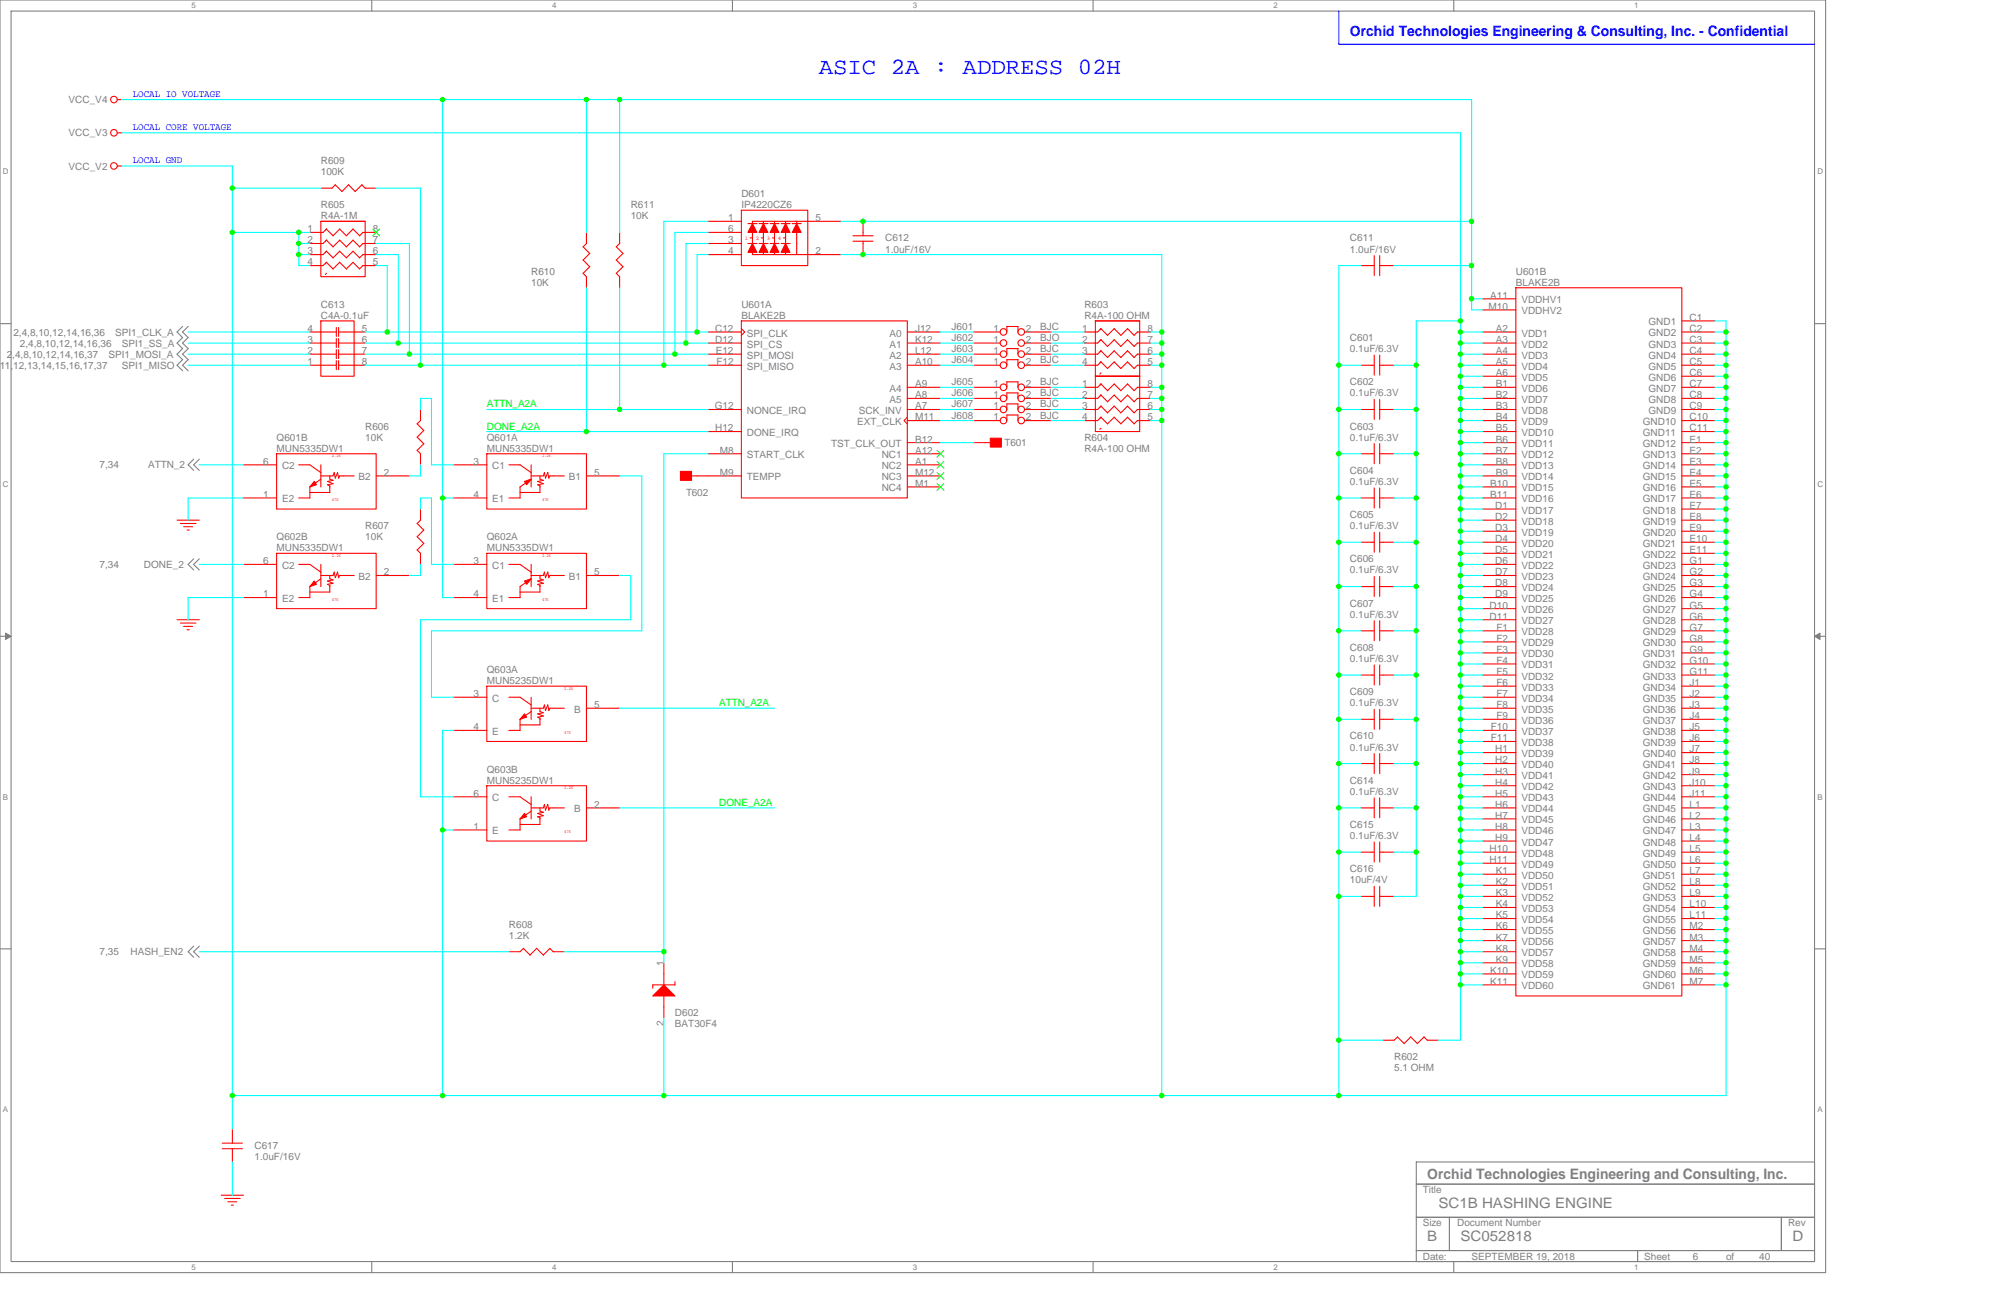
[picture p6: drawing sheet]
<svg xmlns="http://www.w3.org/2000/svg" width="432mm" height="279mm" viewBox="0 0 432 279" stroke-linecap="round" stroke-linejoin="round" font-family="sans-serif">
<defs><g id="words">
<text font-size="5" fill="#00f" x="176.7" y="15.9">ASIC 2A : ADDRESS 02H</text>
<text font-size="3.1" fill="#00f" x="291.3" y="7.7">Orchid Technologies Engineering &amp; Consulting, Inc. - Confidential</text>
<g font-size="3.1" fill="#808080">
<text x="308" y="254.3">Orchid Technologies Engineering and Consulting, Inc.</text>
<text x="310.4" y="260.7">SC1B HASHING ENGINE</text>
<text x="308" y="267.8">B</text>
<text x="315.2" y="267.8">SC052818</text>
<text x="386.8" y="267.8">D</text>
</g>
<g font-size="2.2" fill="#808080">
<text x="14.8" y="22.2">VCC_V4</text>
<text x="14.8" y="29.4">VCC_V3</text>
<text x="69.2" y="35.4">R609</text>
<text x="14.8" y="36.6">VCC_V2</text>
<text x="69.2" y="37.8">100K</text>
<text x="69.2" y="44.9">R605</text>
<text x="69.2" y="47.3">R4A-1M</text>
<text x="136.1" y="44.9">R611</text>
<text x="136.1" y="47.3">10K</text>
<text x="157.1" y="47.7">1</text>
<text x="160" y="42.5">D601</text>
<text x="160" y="44.9">IP4220CZ6</text>
<text x="176" y="47.7">5</text>
<text x="66.4" y="50.1">1</text>
<text x="66.4" y="52.5">2</text>
<text x="80.5" y="50.1">8</text>
<text x="80.5" y="52.5">7</text>
<text x="157.1" y="50.1">6</text>
<text x="157.1" y="52.5">3</text>
<text x="191" y="52.1">C612</text>
<text x="291.3" y="52.1">C611</text>
<text x="66.4" y="54.9">3</text>
<text x="66.4" y="57.3">4</text>
<text x="80.5" y="54.9">6</text>
<text x="80.5" y="57.3">5</text>
<text x="114.6" y="59.2">R610</text>
<text x="157.1" y="54.9">4</text>
<text x="176" y="54.9">2</text>
<text x="191" y="54.5">1.0uF/16V</text>
<text x="291.3" y="54.5">1.0uF/16V</text>
<text x="327.1" y="59.2">U601B</text>
<text x="114.6" y="61.6">10K</text>
<text x="321.6" y="64.5">A11</text>
<text x="327.1" y="61.6">BLAKE2B</text>
<text x="328.3" y="65.4">VDDHV1</text>
<text x="66.4" y="71.6">4</text>
<text x="69.2" y="66.4">C613</text>
<text x="69.2" y="68.8">C4A-0.1uF</text>
<text x="78.1" y="71.6">5</text>
<text x="154.3" y="71.6">C12</text>
<text x="160" y="66.4">U601A</text>
<text x="160" y="68.8">BLAKE2B</text>
<text x="197.5" y="71.6">J12</text>
<text x="205.3" y="71.2">J601</text>
<text x="214.4" y="71.6">1</text>
<text x="221.3" y="71.6">2</text>
<text x="224.4" y="71.2">BJC</text>
<text x="233.5" y="71.6">1</text>
<text x="234" y="66.4">R603</text>
<text x="234" y="68.8">R4A-100 OHM</text>
<text x="247.6" y="71.6">8</text>
<text x="321.2" y="66.8">M10</text>
<text x="322.8" y="71.6">A2</text>
<text x="328.3" y="67.8">VDDHV2</text>
<text x="355.7" y="70.2">GND1</text>
<text x="364.6" y="69.2">C1</text>
<text x="364.6" y="71.6">C2</text>
<text x="1.4" y="77.2">2,4,8,10,12,14,16,37</text>
<text x="2.9" y="72.4">2,4,8,10,12,14,16,36</text>
<text x="4.3" y="74.8">2,4,8,10,12,14,16,36</text>
<text x="23.4" y="77.2">SPI1_MOSI_A</text>
<text x="24.8" y="72.4">SPI1_CLK_A</text>
<text x="26.3" y="74.8">SPI1_SS_A</text>
<text x="66.4" y="76.4">2</text>
<text x="66.4" y="74">3</text>
<text x="78.1" y="74">6</text>
<text x="78.1" y="76.4">7</text>
<text x="154.3" y="74">D12</text>
<text x="154.5" y="76.4">E12</text>
<text x="161.2" y="72.6">SPI_CLK</text>
<text x="161.2" y="75">SPI_CS</text>
<text x="161.2" y="77.4">SPI_MOSI</text>
<text x="192" y="72.6">A0</text>
<text x="192" y="75">A1</text>
<text x="192" y="77.4">A2</text>
<text x="197.5" y="74">K12</text>
<text x="197.5" y="76.4">L12</text>
<text x="205.3" y="73.6">J602</text>
<text x="205.3" y="76">J603</text>
<text x="214.4" y="74">1</text>
<text x="214.4" y="76.4">1</text>
<text x="221.3" y="74">2</text>
<text x="221.3" y="76.4">2</text>
<text x="224.4" y="73.6">BJO</text>
<text x="224.4" y="76">BJC</text>
<text x="233.5" y="74">2</text>
<text x="233.5" y="76.4">3</text>
<text x="247.6" y="74">7</text>
<text x="247.6" y="76.4">6</text>
<text x="291.3" y="73.6">C601</text>
<text x="291.3" y="76">0.1uF/6.3V</text>
<text x="322.8" y="74">A3</text>
<text x="322.8" y="76.4">A4</text>
<text x="328.3" y="72.6">VDD1</text>
<text x="328.3" y="75">VDD2</text>
<text x="328.3" y="77.4">VDD3</text>
<text x="355.7" y="72.6">GND2</text>
<text x="355.7" y="75">GND3</text>
<text x="355.7" y="77.4">GND4</text>
<text x="364.6" y="74">C3</text>
<text x="364.6" y="76.4">C4</text>
<text x="-.2" y="79.5">11,12,13,14,15,16,17,37</text>
<text x="26.3" y="79.5">SPI1_MISO</text>
<text x="66.4" y="78.8">1</text>
<text x="78.1" y="78.8">8</text>
<text x="154.6" y="78.8">F12</text>
<text x="161.2" y="79.8">SPI_MISO</text>
<text x="192" y="79.8">A3</text>
<text x="197.5" y="78.8">A10</text>
<text x="197.5" y="83.5">A9</text>
<text x="205.3" y="78.4">J604</text>
<text x="205.3" y="83.1">J605</text>
<text x="214.4" y="78.8">1</text>
<text x="214.4" y="83.5">1</text>
<text x="221.3" y="78.8">2</text>
<text x="221.3" y="83.5">2</text>
<text x="224.4" y="78.4">BJC</text>
<text x="224.4" y="83.1">BJC</text>
<text x="233.5" y="78.8">4</text>
<text x="233.5" y="83.5">1</text>
<text x="247.6" y="78.8">5</text>
<text x="247.6" y="83.5">8</text>
<text x="291.3" y="83.1">C602</text>
<text x="322.8" y="78.8">A5</text>
<text x="322.8" y="81.2">A6</text>
<text x="322.8" y="83.5">B1</text>
<text x="328.3" y="79.8">VDD4</text>
<text x="328.3" y="82.1">VDD5</text>
<text x="355.7" y="79.8">GND5</text>
<text x="355.7" y="82.1">GND6</text>
<text x="364.6" y="78.8">C5</text>
<text x="364.6" y="81.2">C6</text>
<text x="364.6" y="83.5">C7</text>
<text x="154.2" y="88.3">G12</text>
<text x="161.2" y="89.3">NONCE_IRQ</text>
<text x="185.4" y="89.3">SCK_INV</text>
<text x="192" y="84.5">A4</text>
<text x="192" y="86.9">A5</text>
<text x="197.5" y="85.9">A8</text>
<text x="197.5" y="88.3">A7</text>
<text x="205.3" y="85.5">J606</text>
<text x="205.3" y="87.9">J607</text>
<text x="214.4" y="85.9">1</text>
<text x="214.4" y="88.3">1</text>
<text x="221.3" y="85.9">2</text>
<text x="221.3" y="88.3">2</text>
<text x="224.4" y="85.5">BJC</text>
<text x="224.4" y="87.9">BJC</text>
<text x="233.5" y="85.9">2</text>
<text x="233.5" y="88.3">3</text>
<text x="247.6" y="85.9">7</text>
<text x="247.6" y="88.3">6</text>
<text x="291.3" y="85.5">0.1uF/6.3V</text>
<text x="322.8" y="85.9">B2</text>
<text x="322.8" y="88.3">B3</text>
<text x="328.3" y="84.5">VDD6</text>
<text x="328.3" y="86.9">VDD7</text>
<text x="328.3" y="89.3">VDD8</text>
<text x="355.7" y="84.5">GND7</text>
<text x="355.7" y="86.9">GND8</text>
<text x="355.7" y="89.3">GND9</text>
<text x="364.6" y="85.9">C8</text>
<text x="364.6" y="88.3">C9</text>
<text x="59.7" y="95.1">Q601B</text>
<text x="78.8" y="92.7">R606</text>
<text x="78.8" y="95.1">10K</text>
<text x="105.1" y="95.1">Q601A</text>
<text x="154.3" y="93.1">H12</text>
<text x="161.2" y="94.1">DONE_IRQ</text>
<text x="185" y="91.7">EXT_CLK</text>
<text x="197.5" y="95.5">B12</text>
<text x="197.5" y="90.7">M11</text>
<text x="205.3" y="90.3">J608</text>
<text x="214.4" y="90.7">1</text>
<text x="221.3" y="90.7">2</text>
<text x="224.4" y="90.3">BJC</text>
<text x="233.5" y="90.7">4</text>
<text x="234" y="95.1">R604</text>
<text x="247.6" y="90.7">5</text>
<text x="291.3" y="92.7">C603</text>
<text x="291.3" y="95.1">0.1uF/6.3V</text>
<text x="322.8" y="90.7">B4</text>
<text x="322.8" y="93.1">B5</text>
<text x="322.8" y="95.5">B6</text>
<text x="328.3" y="91.7">VDD9</text>
<text x="328.3" y="94.1">VDD10</text>
<text x="354.5" y="91.7">GND10</text>
<text x="354.5" y="94.1">GND11</text>
<text x="364.6" y="90.7">C10</text>
<text x="364.6" y="93.1">C11</text>
<text x="364.6" y="95.5">E1</text>
<text x="21.5" y="101">7,34</text>
<text x="32" y="101">ATTN_2</text>
<text x="56.8" y="100.3">6</text>
<text x="59.7" y="97.5">MUN5335DW1</text>
<text x="60.9" y="101.3">C2</text>
<text x="102.2" y="100.3">3</text>
<text x="105.1" y="97.5">MUN5335DW1</text>
<text x="106.2" y="101.3">C1</text>
<text x="155.3" y="97.9">M8</text>
<text x="161.2" y="98.9">START_CLK</text>
<text x="179.4" y="96.5">TST_CLK_OUT</text>
<text x="190.3" y="101.3">NC2</text>
<text x="190.3" y="98.9">NC1</text>
<text x="197.5" y="97.9">A12</text>
<text x="197.5" y="100.3">A1</text>
<text x="216.8" y="96.3">T601</text>
<text x="234" y="97.5">R4A-100 OHM</text>
<text x="322.8" y="97.9">B7</text>
<text x="322.8" y="100.3">B8</text>
<text x="328.3" y="96.5">VDD11</text>
<text x="328.3" y="98.9">VDD12</text>
<text x="328.3" y="101.3">VDD13</text>
<text x="354.5" y="96.5">GND12</text>
<text x="354.5" y="98.9">GND13</text>
<text x="354.5" y="101.3">GND14</text>
<text x="364.6" y="97.9">E2</text>
<text x="364.6" y="100.3">E3</text>
<text x="56.8" y="107.4">1</text>
<text x="77.3" y="103.7">B2</text>
<text x="82.8" y="102.7">2</text>
<text x="102.2" y="107.4">4</text>
<text x="122.7" y="103.7">B1</text>
<text x="128.2" y="102.7">5</text>
<text x="148" y="107">T602</text>
<text x="155.3" y="102.7">M9</text>
<text x="161.2" y="103.7">TEMPP</text>
<text x="190.3" y="103.7">NC3</text>
<text x="190.3" y="106">NC4</text>
<text x="197.5" y="102.7">M12</text>
<text x="197.5" y="105">M1</text>
<text x="291.3" y="102.2">C604</text>
<text x="291.3" y="104.6">0.1uF/6.3V</text>
<text x="321.6" y="105">B10</text>
<text x="321.6" y="107.4">B11</text>
<text x="322.8" y="102.7">B9</text>
<text x="328.3" y="103.7">VDD14</text>
<text x="328.3" y="106">VDD15</text>
<text x="354.5" y="103.6">GND15</text>
<text x="354.5" y="106">GND16</text>
<text x="364.6" y="102.7">E4</text>
<text x="364.6" y="105">E5</text>
<text x="364.6" y="107.4">E6</text>
<text x="60.9" y="108.4">E2</text>
<text x="106.2" y="108.4">E1</text>
<text x="291.3" y="111.8">C605</text>
<text x="322.7" y="109.8">D1</text>
<text x="322.7" y="112.2">D2</text>
<text x="328.3" y="108.4">VDD16</text>
<text x="328.3" y="110.8">VDD17</text>
<text x="328.3" y="113.2">VDD18</text>
<text x="354.5" y="108.4">GND17</text>
<text x="354.5" y="110.8">GND18</text>
<text x="354.5" y="113.2">GND19</text>
<text x="364.6" y="109.8">E7</text>
<text x="364.6" y="112.2">E8</text>
<text x="59.7" y="116.6">Q602B</text>
<text x="59.7" y="118.9">MUN5335DW1</text>
<text x="78.8" y="114.2">R607</text>
<text x="78.8" y="116.6">10K</text>
<text x="105.1" y="116.6">Q602A</text>
<text x="105.1" y="118.9">MUN5335DW1</text>
<text x="291.3" y="114.2">0.1uF/6.3V</text>
<text x="322.7" y="114.6">D3</text>
<text x="322.7" y="117">D4</text>
<text x="322.7" y="119.4">D5</text>
<text x="328.3" y="115.6">VDD19</text>
<text x="328.3" y="118">VDD20</text>
<text x="354.5" y="115.6">GND20</text>
<text x="354.5" y="118">GND21</text>
<text x="364.6" y="114.6">E9</text>
<text x="364.6" y="117">E10</text>
<text x="364.6" y="119.4">E11</text>
<text x="21.5" y="122.5">7,34</text>
<text x="31.1" y="122.5">DONE_2</text>
<text x="56.8" y="121.8">6</text>
<text x="60.9" y="122.7">C2</text>
<text x="77.3" y="125.1">B2</text>
<text x="82.8" y="124.1">2</text>
<text x="102.2" y="121.8">3</text>
<text x="106.2" y="122.7">C1</text>
<text x="122.7" y="125.1">B1</text>
<text x="128.2" y="124.1">5</text>
<text x="291.3" y="121.3">C606</text>
<text x="291.3" y="123.7">0.1uF/6.3V</text>
<text x="322.7" y="121.8">D6</text>
<text x="322.7" y="124.1">D7</text>
<text x="328.3" y="120.4">VDD21</text>
<text x="328.3" y="122.7">VDD22</text>
<text x="328.3" y="125.1">VDD23</text>
<text x="354.5" y="120.3">GND22</text>
<text x="354.5" y="122.7">GND23</text>
<text x="354.5" y="125.1">GND24</text>
<text x="364.6" y="121.8">G1</text>
<text x="364.6" y="124.1">G2</text>
<text x="56.8" y="128.9">1</text>
<text x="60.9" y="129.9">E2</text>
<text x="102.2" y="128.9">4</text>
<text x="106.2" y="129.9">E1</text>
<text x="291.3" y="130.9">C607</text>
<text x="321.5" y="131.3">D10</text>
<text x="322.7" y="126.5">D8</text>
<text x="322.7" y="128.9">D9</text>
<text x="328.3" y="127.5">VDD24</text>
<text x="328.3" y="129.9">VDD25</text>
<text x="354.5" y="127.5">GND25</text>
<text x="354.5" y="129.9">GND26</text>
<text x="364.6" y="126.5">G3</text>
<text x="364.6" y="128.9">G4</text>
<text x="364.6" y="131.3">G5</text>
<text x="291.3" y="133.3">0.1uF/6.3V</text>
<text x="321.5" y="133.7">D11</text>
<text x="322.9" y="136.1">F1</text>
<text x="328.3" y="132.3">VDD26</text>
<text x="328.3" y="134.7">VDD27</text>
<text x="328.3" y="137.1">VDD28</text>
<text x="354.5" y="132.3">GND27</text>
<text x="354.5" y="134.7">GND28</text>
<text x="354.5" y="137.1">GND29</text>
<text x="364.6" y="133.7">G6</text>
<text x="364.6" y="136.1">G7</text>
<text x="291.3" y="140.4">C608</text>
<text x="291.3" y="142.8">0.1uF/6.3V</text>
<text x="322.9" y="138.5">F2</text>
<text x="322.9" y="140.8">F3</text>
<text x="322.9" y="143.2">F4</text>
<text x="328.3" y="139.5">VDD29</text>
<text x="328.3" y="141.8">VDD30</text>
<text x="354.5" y="139.5">GND30</text>
<text x="354.5" y="141.8">GND31</text>
<text x="364.6" y="138.5">G8</text>
<text x="364.6" y="140.8">G9</text>
<text x="364.6" y="143.2">G10</text>
<text x="105.1" y="145.2">Q603A</text>
<text x="105.1" y="147.6">MUN5235DW1</text>
<text x="291.3" y="150">C609</text>
<text x="322.9" y="145.6">F5</text>
<text x="322.9" y="148">F6</text>
<text x="328.3" y="144.2">VDD31</text>
<text x="328.3" y="146.6">VDD32</text>
<text x="328.3" y="149">VDD33</text>
<text x="354.5" y="144.2">GND32</text>
<text x="354.5" y="146.6">GND33</text>
<text x="354.5" y="149">GND34</text>
<text x="364.6" y="145.6">G11</text>
<text x="364.6" y="148">J1</text>
<text x="102.2" y="150.4">3</text>
<text x="106.2" y="151.4">C</text>
<text x="123.9" y="153.8">B</text>
<text x="128.2" y="152.8">5</text>
<text x="291.3" y="152.4">0.1uF/6.3V</text>
<text x="322.9" y="150.4">F7</text>
<text x="322.9" y="152.8">F8</text>
<text x="322.9" y="155.2">F9</text>
<text x="328.3" y="151.4">VDD34</text>
<text x="328.3" y="153.8">VDD35</text>
<text x="354.5" y="151.4">GND35</text>
<text x="354.5" y="153.8">GND36</text>
<text x="364.6" y="150.4">J2</text>
<text x="364.6" y="152.8">J3</text>
<text x="364.6" y="155.2">J4</text>
<text x="102.2" y="157.6">4</text>
<text x="106.2" y="158.6">E</text>
<text x="291.3" y="159.5">C610</text>
<text x="291.3" y="161.9">0.1uF/6.3V</text>
<text x="321.7" y="157.6">F10</text>
<text x="321.7" y="160">F11</text>
<text x="328.3" y="156.2">VDD36</text>
<text x="328.3" y="158.6">VDD37</text>
<text x="328.3" y="160.9">VDD38</text>
<text x="354.5" y="156.2">GND37</text>
<text x="354.5" y="158.6">GND38</text>
<text x="354.5" y="160.9">GND39</text>
<text x="364.6" y="157.6">J5</text>
<text x="364.6" y="160">J6</text>
<text x="105.1" y="166.7">Q603B</text>
<text x="322.7" y="162.3">H1</text>
<text x="322.7" y="164.7">H2</text>
<text x="322.7" y="167.1">H3</text>
<text x="328.3" y="163.3">VDD39</text>
<text x="328.3" y="165.7">VDD40</text>
<text x="354.5" y="163.3">GND40</text>
<text x="354.5" y="165.7">GND41</text>
<text x="364.6" y="162.3">J7</text>
<text x="364.6" y="164.7">J8</text>
<text x="364.6" y="167.1">J9</text>
<text x="102.2" y="171.9">6</text>
<text x="105.1" y="169.1">MUN5235DW1</text>
<text x="106.2" y="172.9">C</text>
<text x="291.3" y="169.1">C614</text>
<text x="291.3" y="171.5">0.1uF/6.3V</text>
<text x="322.7" y="169.5">H4</text>
<text x="322.7" y="171.9">H5</text>
<text x="328.3" y="168.1">VDD41</text>
<text x="328.3" y="170.5">VDD42</text>
<text x="328.3" y="172.9">VDD43</text>
<text x="354.5" y="168.1">GND42</text>
<text x="354.5" y="170.5">GND43</text>
<text x="354.5" y="172.9">GND44</text>
<text x="364.6" y="169.5">J10</text>
<text x="364.6" y="171.9">J11</text>
<text x="102.2" y="179">1</text>
<text x="123.9" y="175.3">B</text>
<text x="128.2" y="174.3">2</text>
<text x="291.3" y="178.6">C615</text>
<text x="322.7" y="174.3">H6</text>
<text x="322.7" y="176.7">H7</text>
<text x="322.7" y="179">H8</text>
<text x="328.3" y="175.3">VDD44</text>
<text x="328.3" y="177.6">VDD45</text>
<text x="354.5" y="175.3">GND45</text>
<text x="354.5" y="177.6">GND46</text>
<text x="364.6" y="174.3">L1</text>
<text x="364.6" y="176.7">L2</text>
<text x="364.6" y="179">L3</text>
<text x="106.2" y="180">E</text>
<text x="291.3" y="181">0.1uF/6.3V</text>
<text x="321.5" y="183.8">H10</text>
<text x="322.7" y="181.4">H9</text>
<text x="328.3" y="180">VDD46</text>
<text x="328.3" y="182.4">VDD47</text>
<text x="328.3" y="184.8">VDD48</text>
<text x="354.5" y="180">GND47</text>
<text x="354.5" y="182.4">GND48</text>
<text x="354.5" y="184.8">GND49</text>
<text x="364.6" y="181.4">L4</text>
<text x="364.6" y="183.8">L5</text>
<text x="291.3" y="188.2">C616</text>
<text x="291.3" y="190.6">10uF/4V</text>
<text x="321.5" y="186.2">H11</text>
<text x="322.8" y="188.6">K1</text>
<text x="322.8" y="191">K2</text>
<text x="328.3" y="187.2">VDD49</text>
<text x="328.3" y="189.6">VDD50</text>
<text x="328.3" y="192">VDD51</text>
<text x="354.5" y="187.2">GND50</text>
<text x="354.5" y="189.6">GND51</text>
<text x="354.5" y="192">GND52</text>
<text x="364.6" y="186.2">L6</text>
<text x="364.6" y="188.6">L7</text>
<text x="364.6" y="191">L8</text>
<text x="322.8" y="193.4">K3</text>
<text x="322.8" y="195.8">K4</text>
<text x="328.3" y="194.4">VDD52</text>
<text x="328.3" y="196.8">VDD53</text>
<text x="354.5" y="194.4">GND53</text>
<text x="354.5" y="196.8">GND54</text>
<text x="364.6" y="193.4">L9</text>
<text x="364.6" y="195.8">L10</text>
<text x="109.8" y="200.1">R608</text>
<text x="109.8" y="202.5">1.2K</text>
<text x="322.8" y="198.2">K5</text>
<text x="322.8" y="200.5">K6</text>
<text x="322.8" y="202.9">K7</text>
<text x="328.3" y="199.2">VDD54</text>
<text x="328.3" y="201.5">VDD55</text>
<text x="328.3" y="203.9">VDD56</text>
<text x="354.5" y="199.1">GND55</text>
<text x="354.5" y="201.5">GND56</text>
<text x="354.5" y="203.9">GND57</text>
<text x="364.6" y="198.2">L11</text>
<text x="364.6" y="200.5">M2</text>
<text x="364.6" y="202.9">M3</text>
<text x="21.5" y="206.1">7,35</text>
<text x="28.2" y="206.1">HASH_EN2</text>
<text x="143.2" y="208.4" transform="rotate(-90 143.2 208.4)">1</text>
<text x="322.8" y="205.3">K8</text>
<text x="322.8" y="207.7">K9</text>
<text x="328.3" y="206.3">VDD57</text>
<text x="328.3" y="208.7">VDD58</text>
<text x="354.5" y="206.3">GND58</text>
<text x="354.5" y="208.7">GND59</text>
<text x="364.6" y="205.3">M4</text>
<text x="364.6" y="207.7">M5</text>
<text x="321.6" y="210.1">K10</text>
<text x="321.6" y="212.5">K11</text>
<text x="328.3" y="211.1">VDD59</text>
<text x="328.3" y="213.5">VDD60</text>
<text x="354.5" y="211.1">GND60</text>
<text x="354.5" y="213.5">GND61</text>
<text x="364.6" y="210.1">M6</text>
<text x="364.6" y="212.5">M7</text>
<text x="143.2" y="221.4" transform="rotate(-90 143.2 221.4)">2</text>
<text x="145.6" y="219.2">D602</text>
<text x="145.6" y="221.6">BAT30F4</text>
<text x="300.8" y="228.8">R602</text>
<text x="300.8" y="231.2">5.1 OHM</text>
<text x="54.9" y="247.9">C617</text>
<text x="54.9" y="250.3">1.0uF/16V</text>
<text x="307" y="257.4">Title</text>
<text x="307" y="264.6">Size</text>
<text x="314.5" y="264.6">Document Number</text>
<text x="385.8" y="264.6">Rev</text>
<text x="307" y="271.8">Date:</text>
<text x="317.6" y="271.8">SEPTEMBER 19, 2018</text>
<text x="354.8" y="271.8">Sheet</text>
<text x="365.3" y="271.8">6</text>
<text x="372.5" y="271.8">of</text>
<text x="379.6" y="271.8">40</text>
</g>
<g font-size="2.2" fill="#00f">
<text x="28.7" y="20.8">LOCAL IO VOLTAGE</text>
<text x="28.7" y="28">LOCAL CORE VOLTAGE</text>
<text x="28.7" y="35.1">LOCAL GND</text>
</g>
<g font-size="2.2" fill="#0f0">
<text x="105.1" y="87.9">ATTN_A2A</text>
<text x="105.1" y="92.7">DONE_A2A</text>
<text x="155.2" y="152.4">ATTN_A2A</text>
<text x="155.2" y="173.9">DONE_A2A</text>
</g>
<g font-size="1.7" fill="#808080">
<text x="41.3" y="1.8">5</text>
<text x="119.1" y="1.8">4</text>
<text x="197" y="1.8">3</text>
<text x="274.8" y="1.8">2</text>
<text x="352.6" y="1.8">1</text>
<text x=".6" y="37.6">D</text>
<text x="392.2" y="37.6">D</text>
<text x=".6" y="105.1">C</text>
<text x="392.2" y="105.1">C</text>
<text x=".6" y="172.5">B</text>
<text x="392.2" y="172.5">B</text>
<text x=".6" y="240">A</text>
<text x="392.2" y="240">A</text>
<text x="41.3" y="274">5</text>
<text x="119.1" y="274">4</text>
<text x="197" y="274">3</text>
<text x="274.8" y="274">2</text>
<text x="352.6" y="274">1</text>
</g>
<g font-size="1.2" fill="#f00">
<text x="160.7" y="51.8">1</text>
<text x="163.1" y="51.8">2</text>
<text x="165.5" y="51.8">3</text>
<text x="167.9" y="51.8">4</text>
</g>
<g font-size="1" fill="#f00">
<text x="71.6" y="98.6">2.2K</text>
<text x="117" y="98.6">2.2K</text>
<text x="71.6" y="108.2">47K</text>
<text x="117" y="108.2">47K</text>
<text x="71.6" y="120.1">2.2K</text>
<text x="117" y="120.1">2.2K</text>
<text x="71.6" y="129.7">47K</text>
<text x="117" y="129.7">47K</text>
<text x="121.8" y="148.8">2.2K</text>
<text x="121.8" y="158.3">47K</text>
<text x="121.8" y="170.3">2.2K</text>
<text x="121.8" y="179.8">47K</text>
</g>
</g></defs>
<path d="M0 0h394v274.6h-394zM2.4 2.4h389.2v269.8h-389.2z" fill="none" stroke="#808080" stroke-width=".23"/>
<g fill="#fff">
<path d="M41.3 .3h.9v1.8h-.9z"/>
<path d="M41.3 272.4h.9v1.9h-.9z"/>
</g>
<path d="M80.2 0v2.4M80.2 272.2v2.4" fill="none" stroke="#808080" stroke-width=".23"/>
<g fill="#fff">
<path d="M119.1 .3h1v1.8h-1z"/>
<path d="M119.1 272.4h1v1.9h-1z"/>
</g>
<path d="M158.1 0v2.4M158.1 272.2v2.4" fill="none" stroke="#808080" stroke-width=".23"/>
<g fill="#fff">
<path d="M197 .3h.9v1.8h-.9z"/>
<path d="M197 272.4h.9v1.9h-.9z"/>
</g>
<path d="M235.9 0v2.4M235.9 272.2v2.4" fill="none" stroke="#808080" stroke-width=".23"/>
<g fill="#fff">
<path d="M274.8 .3h.9v1.8h-.9z"/>
<path d="M274.8 272.4h.9v1.9h-.9z"/>
</g>
<path d="M313.7 0v2.4M313.7 272.2v2.4" fill="none" stroke="#808080" stroke-width=".23"/>
<g fill="#fff">
<path d="M352.6 .3h.9v1.8h-.9z"/>
<path d="M352.6 272.4h.9v1.9h-.9z"/>
<path d="M.6 36.1h1.2v1.9h-1.2z"/>
<path d="M392.2 36.1h1.2v1.9h-1.2z"/>
<path d="M.6 103.5h1.2v1.9h-1.2z"/>
<path d="M392.2 103.5h1.2v1.9h-1.2z"/>
</g>
<path d="M0 69.8h2.4M391.6 69.8h2.4" fill="none" stroke="#808080" stroke-width=".23"/>
<g fill="#fff">
<path d="M.6 171h1.1v1.9h-1.1z"/>
<path d="M392.2 171h1.1v1.9h-1.1z"/>
</g>
<path d="M0 137.3h2.4M391.6 137.3h2.4" fill="none" stroke="#808080" stroke-width=".23"/>
<g fill="#808080" stroke="#808080" stroke-width=".22">
<path d="M1.2 136.6l1.2 .7-1.2 .7z"/>
<path d="M391.6 137.3l1.1-.7v1.4z"/>
</g>
<g fill="#fff">
<path d="M.6 238.4h1.1v1.9h-1.1z"/>
<path d="M392.2 238.4h1.1v1.9h-1.1z"/>
</g>
<g fill="none" stroke="#808080" stroke-width=".23">
<path d="M39.4 77.6l-1.2 1.2 1.2 1.2M39.4 70.4l-1.2 1.2 1.2 1.3-1.2 1.1 1.2 1.2-1.2 1.2 1.2 1.2M40.6 77.6l-1.2 1.2 1.2 1.2M40.6 70.4l-1.2 1.2 1.2 1.3-1.2 1.1 1.2 1.2-1.2 1.2 1.2 1.2M41.8 99.1l-1.2 1.2 1.2 1.2M43 99.1l-1.2 1.2 1.2 1.2M41.8 120.6l-1.2 1.2 1.2 1.2M43 120.6l-1.2 1.2 1.2 1.2M0 204.7h2.4M41.8 204.1l-1.2 1.2 1.2 1.2M43 204.1l-1.2 1.2 1.2 1.2M391.6 204.7h2.4"/>
<path d="M305.6 250.7h86v4.8h-86zM305.6 255.5h86v7.1h-86zM305.6 262.6h7.2v7.2h-7.2zM305.6 269.8h47.8v2.4h-47.8zM312.8 262.6h71.6v7.2h-71.6zM353.4 269.8h38.2v2.4h-38.2zM384.4 262.6h7.2v7.2h-7.2z"/>
</g>
<path d="M288.9 2.4v7.2l102.7-.1" fill="none" stroke="#00f" stroke-width=".23"/>
<g fill="none" stroke="#f00" stroke-width=".23">
<path d="M25.3 35.8h1M25.3 28.7h1M25.3 21.5h1M78.1 39.9l.7 .7h2.4M78.1 39.9l-1.4 1.4-1.5-1.4-1.4 1.4-1.4-1.4-.8 .7h-2.4M66.9 52.5h2.8M66.9 54.9h2.8M66.9 57.3h2.8M69.2 47.8h9.6v11.9h-9.6zM69.2 47.8h9.6M69.7 50.1l.8-.7 1.4 1.5 1.4-1.5 1.5 1.5M69.7 52.5l.8-.7 1.4 1.5"/>
<path d="M69.7 50.1h-2.8M70.4 56.6l1.5 1.4M70.5 54.2l-.8 .7M70.5 56.6l-.3 .2M70.5 58.9l-.3 .3M70.5 56.6l-.8 .7M71.9 53.3l1.4-1.5 1.5 1.5M71.9 58l1.4-1.4 1.5 1.4M73.3 54.2l1.5 1.4M73.3 54.2l-1.4 1.4-1.5-1.4M74.7 50.9l1.5-1.5 1.4 1.5M74.7 53.3l1.5-1.5 1.4 1.5"/>
<path d="M74.7 58l1.5-1.4 1.4 1.4M76.2 54.2l1.4 1.4M76.2 54.2l-1.5 1.4M78.3 52.5l-.7 .8M81.2 50.1h-2.9l-.7 .8M81.2 52.5h-2.9M81.2 54.9h-2.9l-.7 .7M81.2 57.3h-2.9l-.7 .7M125.8 56.1l1.5 1.5M125.8 53.2l1.5 1.5-1.5 1.4M125.8 58.9l.8 .8v2.4M126.6 50.1v2.4"/>
<path d="M126.6 52.5l-.8 .8M127.3 57.5l-1.5 1.5M133.7 50.1v2.4M133.7 52.5l-.7 .7 1.5 1.5-1.5 1.4 1.4 1.5M134.5 57.5l-1.5 1.4 .7 .8v2.4M152.8 47.8h7.2M152.8 50.1h7.2M152.8 52.5h7.2M152.8 54.9h7.2M160 45.4h14.3v11.9h-14.3zM161.4 52.5h1.9M161.4 48.2h1.9"/>
<path d="M161.9 51.3h.5M162.4 54.4v.5h19.1M162.4 50.1v2.4M163.8 52.5h1.9M163.8 48.2h1.9M164.3 51.3h.5M164.7 47.7v.5M164.7 50.1v2.4M164.7 54.4v.5M166.2 52.5h1.9M166.2 48.2h1.9M166.7 51.3h.5"/>
<path d="M167.1 47.7v.5M167.1 50.1v2.4M167.1 54.4v.5M168.6 52.5h1.9M168.6 48.2h1.9M169 51.3h.5M169.5 47.7v.5M169.5 50.1v2.4M169.5 54.4v.5M171 48.2h1.9M171.9 47.7v.5M171.9 50.1v4.8"/>
<path d="M181.5 47.8h-19.1v.4M184.1 50.9h4.3M184.1 52h4.3M186.2 47.8v3.1M186.2 52v2.9M293.7 57.3h2.9M296.5 55.1v4.4M297.7 57.3h3.1M297.7 55.1v4.4M66.9 74h5.7M66.9 71.6h5.7M66.9 76.4h5.7"/>
<path d="M66.9 78.8h5.7M69.2 69.2h7.2v12h-7.2zM72.6 70.7v1.9M72.6 73v2M72.6 75.4v2M72.6 77.8v2M73.1 70.7v1.9M73.1 73v2M73.1 75.4v2M73.1 77.8v2M78.8 74h-5.8M78.8 71.6h-5.8"/>
<path d="M78.8 76.4h-5.8M78.8 78.8h-5.8M152.8 74h7.2M152.8 71.6h7.2M152.8 76.4h7.2M152.8 78.8h7.2M160 70.9l.7 .7-.7 .7M160 69.2h35.8v38.2h-35.8zM195.8 74h7.1M195.8 71.6h7.1M195.8 76.4h7.1M195.8 78.8h7.1"/>
<path d="M210.1 74h5.7M210.1 71.6h5.7M210.1 76.4h5.7M210.1 78.8h5.7M217.3 70.4v1.2M217.3 76.4v-1.2h2.4v1.2M217.3 78.8v-1.2h2.4v1.2M217.3 70.4h2.4v1.2M221.1 74h5.7M221.1 71.6h5.7M221.1 76.4h5.7M221.1 78.8h5.7"/>
<path d="M234 76.4h2.9M234 78.8h2.9M236.4 69.2h9.6M236.4 69.2h9.5v12h-9.5zM236.9 76.4l.7-.7 1.4 1.5 1.5-1.5 1.4 1.5M236.9 78.8l.7-.7 1.4 1.4 1.5-1.4 1.4 1.4M236.9 71.6h-2.9M236.9 74h-2.9M237.6 70.9l1.4 1.5 1.5-1.5 1.4 1.5M237.6 73.3l1.4 1.5M237.6 70.9l-.7 .7M237.6 70.9l-.3 .3"/>
<path d="M237.6 73.3l-.7 .7M240.4 73.3l1.5 1.5M240.5 73.3l-1.5 1.4M241.9 72.3l1.4-1.4 1.5 1.5M241.9 77.1l1.4-1.4 1.5 1.5M241.9 79.5l1.4-1.4 1.5 1.4M243.3 73.3l1.5 1.5M243.3 73.3l-1.4 1.4M245.4 71.6h2.9M245.5 71.6l-.8 .7M245.5 78.8l-.8 .7M248.3 74h-2.9l-.7 .7"/>
<path d="M248.3 76.4h-2.9l-.7 .7M248.3 78.8h-2.9M296.5 76.6v4.3M296.6 78.8h-2.9M297.7 78.8h3.1M297.7 76.6v4.3M319.9 74h7.2M319.9 71.6h7.2M319.9 76.4h7.2M319.9 78.8h7.2M319.9 64.5h7.2M319.9 66.9h7.2"/>
<path d="M327.1 62.1h35.8v152.8h-35.8zM362.9 74h7.2M362.9 69.2h7.2M362.9 71.6h7.2M362.9 76.4h7.2M362.9 78.8h7.2M59.7 97.9h21.5v11.9h-21.5zM90 97.2l.7 .7v2.4M90 94.3l1.4 1.4M90 91.4l1.4 1.5M90.7 88.3l.1 2.4-.8 .7M91.5 95.7l-1.5 1.5"/>
<path d="M91.5 92.9l-1.5 1.4M105.1 97.9h21.5v11.9h-21.5zM152.8 88.3h7.2M152.8 97.9h7.2M152.8 93.1h7.2M195.8 90l-.7 .7 .7 .8M195.8 83.6h7.1M195.8 86h7.1M195.8 88.3h7.1M195.8 90.7h7.1M195.8 95.5h7.1M195.8 97.9h7.1"/>
<path d="M210.1 95.5h3.6M210.1 83.6h5.7M210.1 86h5.7M210.1 88.3h5.7M210.1 90.7h5.7M217.3 83.6v-1.2h2.4v1.2M217.3 86v-1.2h2.4v1.2M217.3 88.3v-1.2h2.4v1.3M217.3 89.5v1.2M217.3 89.5h2.4v1.3M221.1 83.6h5.7M221.1 86h5.7"/>
<path d="M221.1 88.3h5.7M221.1 90.7h5.7M234 83.6h2.9M234 86h2.9M234 88.3h2.9M234 90.7h2.9M236.4 81.2h9.6M236.4 81.2h9.5v11.9h-9.5zM236.9 86l.7-.8 1.4 1.5 1.5-1.5 1.4 1.5M236.9 88.3l.7-.7 1.4 1.5 1.5-1.5 1.4 1.5M237.3 83.1l.3-.3-.7 .8M237.6 82.8l1.4 1.5"/>
<path d="M237.6 80.5l-.3 .2M237.6 92.4l-.3 .2M237.6 90l-.7 .7M240.4 82.8l1.5 1.5M240.4 90l1.5 1.5M240.5 82.8l-1.5 1.5M240.5 90l-1.5 1.5-1.4-1.5M241.9 86.7l1.4-1.5 1.5 1.5M241.9 89.1l1.4-1.5 1.5 1.5M243.3 82.8l1.5 1.5M243.3 90l1.5 1.5M243.3 82.8l-1.4 1.5"/>
<path d="M243.3 90l-1.4 1.4M245.5 88.3l-.8 .8M248.3 83.6h-2.9l-.7 .7M248.3 86h-2.9l-.7 .7M248.3 88.3h-2.9M248.3 90.7h-2.9l-.7 .7M293.7 88.3h2.9M293.7 97.9h2.9M296.5 86.2v4.3M296.5 95.7v4.4M297.7 88.3h3.1M297.7 97.9h3.1"/>
<path d="M297.7 86.2v4.3M297.7 95.7v4.4M319.9 81.2h7.2M319.9 83.6h7.2M319.9 86h7.2M319.9 88.3h7.2M319.9 90.7h7.2M319.9 95.5h7.2M319.9 97.9h7.2M319.9 93.1h7.2M362.9 81.2h7.2M362.9 83.6h7.2"/>
<path d="M362.9 86h7.2M362.9 88.3h7.2M362.9 90.7h7.2M362.9 95.5h7.2M362.9 97.9h7.2M362.9 93.1h7.2M38.2 112.2h4.8M38.9 112.9h3.4M39.6 113.6h2M40.4 114.4h.5M52.5 107.4h7.2M52.5 100.3h7.2"/>
<path d="M59.7 119.4h21.5v11.9h-21.5zM64.5 100.3h2.4l2.4 1.7M66.9 105.1v2.3h-2.4M69.2 102.7h2.7l.2-.8 .3 1.3 .5-1.3 .2 1.3M69.2 100.3v4.8M69.2 103.4l-2.4 1.7M70.7 103.9l1.2 .5M71.2 102.7v.7l.7 .3-1.2 .2M71.9 104.4l-1.2 .2 .5 .2v1.5h-4.3M76.4 102.7h-3.1l-.2 .4M81.2 102.7h7.1M90 118.6l.7 .8v2.4"/>
<path d="M90 115.8l1.5 1.4-1.5 1.5M90 112.9l1.4 1.5M90.7 109.8v2.4l-.7 .7M91.5 114.3l-1.5 1.5M97.9 107.4h7.2M97.9 100.3h7.2M105.1 119.4h21.5v11.9h-21.5zM109.8 100.3h2.4l2.4 1.7M112.2 105.1v2.3h-2.4M114.6 102.7h2.6l.3-.8 .2 1.3 .5-1.3 .2 1.3M114.6 100.3v4.8M114.6 103.4l-2.4 1.7"/>
<path d="M116 104.6l.5 .2v1.5h-4.3M116 103.9l1.3 .5M116.5 102.7v.7l.8 .3M117.2 104.4l-1.2 .2M117.2 103.6l-1.2 .3M121.8 102.7h-3.1l-.3 .4M126.6 102.7h7.1M149.2 102.7h10.8M195.8 102.7h7.1M195.8 100.3h7.1M195.8 105.1h7.1M293.7 107.4h2.9"/>
<path d="M293.7 117h2.9M296.5 105.3v4.3M296.5 114.8v4.3M297.7 107.4h3.1M297.7 117h3.1M297.7 105.3v4.3M297.7 114.8v4.3M319.9 112.2h7.2M319.9 102.7h7.2M319.9 107.4h7.2M319.9 100.3h7.2M319.9 117h7.2"/>
<path d="M319.9 105.1h7.2M319.9 109.8h7.2M319.9 114.6h7.2M319.9 119.4h7.2M362.9 112.2h7.2M362.9 102.7h7.2M362.9 107.4h7.2M362.9 100.3h7.2M362.9 117h7.2M362.9 105.1h7.2M362.9 109.8h7.2M362.9 114.6h7.2"/>
<path d="M362.9 119.4h7.2M38.2 133.7h4.8M38.9 134.4h3.4M39.6 135.1h2M40.4 135.9h.5M52.5 128.9h7.2M52.5 121.8h7.2M64.5 121.8h2.4l2.4 1.7M69.2 124.2h2.7l.2-.8 .3 1.3M69.2 121.8v4.8M69.2 124.9l-2.3 1.7v2.3h-2.4M71.2 124.1v.8l.7 .2"/>
<path d="M71.2 126.3v1.4h-4.3M71.9 125.1l-1.2 .2 1.2 .5-1.2 .3 .5 .2M72.3 124.6l.6-1.2 .2 1.3M73.3 124.1l-.2 .5M76.4 124.2h-3.1M81.2 124.2h7.1M97.9 128.9h7.2M97.9 121.8h7.2M109.8 121.8h2.4l2.4 1.7M114.6 124.2h2.6l.3-.8 .2 1.3M114.6 121.8v4.8M114.6 124.9l-2.4 1.7v2.3h-2.4"/>
<path d="M116 126.1l.5 .2M116 125.3l1.3 .6M116.5 124.1v.8l.8 .2M116.5 126.3v1.4h-4.3M117.2 125.8l-1.2 .3M117.2 125.1l-1.2 .3M117.7 124.6l.5-1.2 .2 1.3M118.7 124.1l-.3 .5M121.8 124.2h-3.1M126.6 124.2h7.1M293.7 126.6h2.9M293.7 136.1h2.9"/>
<path d="M296.5 124.4v4.3M296.5 133.9v4.3M297.7 126.6h3.1M297.7 136.1h3.1M297.7 124.4v4.3M297.7 133.9v4.3M319.9 133.7h7.2M319.9 124.2h7.2M319.9 128.9h7.2M319.9 121.8h7.2M319.9 126.6h7.2M319.9 136.1h7.2"/>
<path d="M319.9 131.3h7.2M319.9 138.5h7.2M362.9 133.7h7.2M362.9 124.2h7.2M362.9 128.9h7.2M362.9 121.8h7.2M362.9 126.6h7.2M362.9 136.1h7.2M362.9 131.3h7.2M362.9 138.5h7.2M97.9 157.6h7.2M97.9 150.4h7.2"/>
<path d="M105.1 148h21.5v12h-21.5zM109.8 150.4h2.4l2.4 1.7M114.6 152.8h2.6l.3-.7 .2 1.2M114.6 150.4v4.8M114.6 153.5l-2.4 1.7v2.4h-2.4M116 154.7l.5 .3M116 154l1.3 .5M116.5 152.8v.7l.8 .3M116.5 155v1.4h-4.3M117.2 154.5l-1.2 .2M117.2 153.8l-1.2 .2M117.7 153.3l.5-1.2 .2 1.2"/>
<path d="M121.8 152.8h-3.1l-.3 .5M126.6 152.8h7.1M293.7 145.6h2.9M296.5 153v4.4M296.5 143.5v4.3M296.6 155.2h-2.9M297.7 155.2h3.1M297.7 145.6h3.1M297.7 153v4.4M297.7 143.5v4.3M319.9 145.6h7.2M319.9 155.2h7.2"/>
<path d="M319.9 152.8h7.2M319.9 157.6h7.2M319.9 150.4h7.2M319.9 140.9h7.2M319.9 143.3h7.2M319.9 148h7.2M319.9 160h7.2M362.9 145.6h7.2M362.9 155.2h7.2M362.9 152.8h7.2M362.9 157.6h7.2M362.9 150.4h7.2"/>
<path d="M362.9 140.9h7.2M362.9 143.3h7.2M362.9 148h7.2M362.9 160h7.2M97.9 179.1h7.2M97.9 171.9h7.2M105.1 169.5h21.5v12h-21.5zM109.8 171.9h2.4l2.4 1.7M109.8 179.1h2.4M114.6 171.9v4.8M114.6 175l-2.4 1.7v2.4M116 176.2l.5 .2v1.5h-4.3"/>
<path d="M116 175.5l1.3 .5M116.5 174.3v.7l.8 .3M117.2 176l-1.2 .2M117.2 175.3l-1.2 .2M117.5 173.6l-.3 .7h-2.6M118.2 173.6l.2 1.2M118.2 173.6l-.5 1.2-.2-1.2M121.8 174.3h-3.1l-.3 .5M126.6 174.3h7.1M293.7 174.3h2.9M296.5 162.6v4.3M296.5 172.1v4.3"/>
<path d="M296.6 164.7h-2.9M297.7 164.7h3.1M297.7 174.3h3.1M297.7 162.6v4.3M297.7 172.1v4.3M319.9 164.7h7.2M319.9 174.3h7.2M319.9 179.1h7.2M319.9 171.9h7.2M319.9 162.4h7.2M319.9 167.1h7.2M319.9 169.5h7.2"/>
<path d="M319.9 176.7h7.2M362.9 164.7h7.2M362.9 174.3h7.2M362.9 179.1h7.2M362.9 171.9h7.2M362.9 162.4h7.2M362.9 167.1h7.2M362.9 169.5h7.2M362.9 176.7h7.2M293.7 183.9h2.9M293.7 193.4h2.9M296.5 181.7v4.3"/>
<path d="M296.5 191.2v4.4M297.7 183.9h3.1M297.7 193.4h3.1M297.7 181.7v4.3M297.7 191.2v4.4M319.9 183.9h7.2M319.9 193.4h7.2M319.9 181.5h7.2M319.9 186.2h7.2M319.9 188.6h7.2M319.9 191h7.2M319.9 195.8h7.2"/>
<path d="M319.9 198.2h7.2M362.9 183.9h7.2M362.9 193.4h7.2M362.9 181.5h7.2M362.9 186.2h7.2M362.9 188.6h7.2M362.9 191h7.2M362.9 195.8h7.2M362.9 198.2h7.2M113 204.6l-.8 .7h-2.4M115.8 204.6l1.5 1.5M115.8 204.6l-1.4 1.5-1.5-1.5"/>
<path d="M118.7 204.6l.7 .8M118.7 204.6l-1.5 1.5M119.4 205.3h2.4M140.9 212.5v.7M143.3 207.7v4.8M143.3 214.9v4.8M145.6 211.8l.1 .7h-4.8M319.9 212.5h7.2M319.9 205.3h7.2M319.9 200.6h7.2M319.9 202.9h7.2M319.9 207.7h7.2"/>
<path d="M319.9 210.1h7.2M362.9 212.5h7.2M362.9 205.3h7.2M362.9 200.6h7.2M362.9 202.9h7.2M362.9 207.7h7.2M362.9 210.1h7.2M298.4 224.4h2.4l.8-.7 1.4 1.5M303 225.1l1.4-1.4 1.5 1.5M307.3 223.7l.7 .8M307.3 223.7l-1.4 1.4M308 224.4h2.4"/>
<path d="M47.8 257.9h4.8M48 246.6h4.3M48 247.8h4.3M48.5 258.6h3.3M49.2 259.3h1.9M50.1 243.5v3.2M50.1 247.8v2.9M49.9 260h.5"/>
<circle cx="24.6" cy="28.6" r=".71"/>
<circle cx="24.6" cy="35.8" r=".71"/>
<circle cx="24.6" cy="21.5" r=".71"/>
<circle cx="216.5" cy="76.4" r=".71"/>
<circle cx="216.5" cy="78.8" r=".71"/>
<circle cx="216.5" cy="74" r=".71"/>
<circle cx="216.5" cy="71.6" r=".71"/>
<circle cx="220.4" cy="78.8" r=".71"/>
<circle cx="220.4" cy="76.4" r=".71"/>
<circle cx="220.4" cy="74" r=".71"/>
<circle cx="220.4" cy="71.6" r=".71"/>
<circle cx="216.5" cy="85.9" r=".71"/>
<circle cx="216.5" cy="83.6" r=".71"/>
<circle cx="216.5" cy="90.7" r=".71"/>
<circle cx="216.5" cy="88.3" r=".71"/>
<circle cx="220.4" cy="85.9" r=".71"/>
<circle cx="220.4" cy="88.3" r=".71"/>
<circle cx="220.4" cy="83.6" r=".71"/>
<circle cx="220.4" cy="90.7" r=".71"/>
</g>
<g fill="#f00" stroke="#f00" stroke-width=".23">
<path d="M67.8 103.9l.5 .7-1.4 .5z" fill-rule="evenodd"/>
<path d="M113.2 103.9l1.4-.5-1 1.2z" fill-rule="evenodd"/>
<path d="M67.8 125.3l.5 .8-1.4 .5z" fill-rule="evenodd"/>
<path d="M113.2 125.3l1.4-.4-1 1.2z" fill-rule="evenodd"/>
<path d="M146.8 101.7h2.4v1.9h-2.4z" fill-rule="evenodd"/>
<path d="M143.3 212.5l2.3 2.4h-4.7z" fill-rule="evenodd"/>
<path d="M113.2 154l.4 .7-1.4 .5z" fill-rule="evenodd"/>
<path d="M113.2 175.5l.4 .7-1.4 .5z" fill-rule="evenodd"/>
<path d="M213.7 94.6h2.4v1.9h-2.4z" fill-rule="evenodd"/>
<path d="M162.4 48.2l.9 1.9h-1.9z" fill-rule="evenodd"/>
<path d="M162.4 52.5l.9 1.9h-1.9z" fill-rule="evenodd"/>
<path d="M164.7 52.5l1 1.9h-1.9z" fill-rule="evenodd"/>
<path d="M164.7 48.2l1 1.9h-1.9z" fill-rule="evenodd"/>
<path d="M167.1 52.5l1 1.9h-1.9z" fill-rule="evenodd"/>
<path d="M167.1 48.2l1 1.9h-1.9z" fill-rule="evenodd"/>
<path d="M169.5 52.5l1 1.9h-1.9z" fill-rule="evenodd"/>
<path d="M169.5 48.2l1 1.9h-1.9z" fill-rule="evenodd"/>
<path d="M171.9 48.2l1 1.9h-1.9z" fill-rule="evenodd"/>
</g>
<path d="M80.5 49.4l1.4 1.5M81.9 49.4l-1.5 1.5M202.2 97.2l1.5 1.4M202.2 99.6l1.5 1.4M203.7 97.2l-1.5 1.4M203.7 99.6l-1.5 1.4M202.2 102l1.5 1.4M202.2 104.3l1.5 1.5M203.7 102l-1.5 1.4M203.7 104.3l-1.5 1.5" fill="none" stroke="#0f0" stroke-width=".22"/>
<g fill="none" stroke="#0ff" stroke-width=".23">
<path d="M26.2 21.5h291.4v45.4M26.3 28.7h288.9M26.3 35.8h23.9M50.1 35.8v207.8M95.5 21.5v107.4h2.4M126.6 21.5v28.6M133.7 21.5v28.6M315.2 28.7v195.7M50.1 40.6h19.1M64.5 54.9h2.4M64.5 52.5h2.4M64.5 50.1v7.2h2.4"/>
<path d="M66.9 50.1h-16.8M81.2 40.6h9.5M81.2 57.3h2.4v14.3M81.2 54.9h4.8M81.2 52.5h7.2l-.1 23.9M86 54.9v19.1M90.7 40.6v38.2M152.8 47.8h-9.6l.1 31M152.8 52.5h-4.8v21.5M152.8 54.9h-2.4v16.7M152.8 50.1h-7.2v26.3M181.5 54.9h69.2v181.5"/>
<path d="M293.7 57.3h-4.8v179.1M300.8 57.3h16.8M317.6 47.8h-136.1M40.6 71.6h26.3M40.6 74h26.3M40.6 76.4h26.3M40.6 78.8h26.3M78.8 78.8h74M78.8 71.6h74M78.8 74h74M78.8 76.4h74M126.6 62.1v31"/>
<path d="M133.7 62.1v26.3M202.9 71.6h7.2M202.9 74h7.2M202.9 76.4h7.2M202.9 78.8h7.2M226.8 74h7.2M226.8 78.8h7.2M226.8 76.4h7.2M226.8 71.6h7.2M248.3 71.6h2.4M248.3 74h2.4M248.3 76.4h2.4"/>
<path d="M248.3 78.8h2.4M288.9 78.8h4.8M300.8 78.8h4.8M315.2 71.6h4.8M315.2 74h4.8M315.2 76.4h4.8M315.2 78.8h4.8M315.2 69.2h-9.6v124.2M317.5 64.5h2.4M317.6 66.9h2.4M370.1 71.6h2.4M370.1 74h2.4"/>
<path d="M370.1 76.4h2.4M370.1 78.8h2.4M370.1 69.2h2.4v167.2M90.7 88.3v-2.3h2.4v14.3h4.8M105 88.3h47.8M105 93.1h47.8M143.3 97.9h9.5M143.3 97.9v109.8M202.9 83.6h7.2M202.9 88.3h7.2M202.9 90.7h7.2M202.9 95.5h7.2"/>
<path d="M202.9 86h7.2M226.8 88.3h7.2M226.8 83.6h7.2M226.8 86h7.2M226.8 90.7h7.2M248.3 88.3h2.4M248.3 83.6h2.4M248.3 86h2.4M248.3 90.7h2.4M288.9 88.3h4.8M288.9 97.9h4.8M300.8 88.3h4.8"/>
<path d="M300.8 97.9h4.8M315.2 81.2h4.8M315.2 83.6h4.8M315.2 86h4.8M315.2 88.3h4.8M315.2 90.7h4.8M315.2 93.1h4.8M315.2 95.5h4.8M315.2 97.9h4.8M370.1 81.2h2.4M370.1 83.6h2.4M370.1 86h2.4"/>
<path d="M370.1 88.3h2.4M370.1 90.7h2.4M370.1 93.1h2.4M370.1 95.5h2.4M370.1 97.9h2.4M43 100.3h9.6M52.6 107.4h-12v4.8M90.7 100.3l.1 2.4h-2.5M90.7 107.4h2.4v14.4M90.7 107.4v2.4M95.5 107.4h2.4M133.7 102.7h4.8v33.4"/>
<path d="M288.9 107.4h4.8M288.9 117h4.8M300.8 107.4h4.8M300.8 117h4.8M315.2 100.3h4.8M315.2 102.7h4.8M315.2 105.1h4.8M315.2 107.4h4.8M315.2 109.8h4.8M315.2 112.2h4.8M315.2 114.6h4.8M315.2 117h4.8"/>
<path d="M315.2 119.4h4.8M370.1 102.7h2.4M370.1 105.1h2.4M370.1 109.8h2.4M370.1 119.4h2.4M370.1 100.3h2.4M370.1 107.4h2.4M370.1 112.2h2.4M370.1 114.6h2.4M370.1 117h2.4M40.6 128.9h11.9M40.6 128.9v4.8"/>
<path d="M43 121.8h9.6M90.7 121.8l.1 2.4h-2.5M93.1 136.1h45.4M93.1 136.1v14.3h4.8M93.1 121.8h4.8M133.7 124.2h2.4M136.1 124.1v9.6h-45.4v38.2h7.2M288.9 126.6h4.8M288.9 136.1h4.8M300.8 126.6h4.8M300.8 136.1h4.8M315.2 121.8h4.8"/>
<path d="M315.2 124.2h4.8M315.2 126.6h4.8M315.2 128.9h4.8M315.2 131.3h4.8M315.2 133.7h4.8M315.2 136.1h4.8M315.2 138.5h4.8M370.1 121.8h2.4M370.1 124.2h2.4M370.1 126.6h2.4M370.1 128.9h2.4M370.1 131.3h2.4"/>
<path d="M370.1 133.7h2.4M370.1 136.1h2.4M370.1 138.5h2.4M97.9 157.6h-2.4v78.8M133.7 152.8h33.4M288.9 145.6h4.8M288.9 155.2h4.8M300.8 145.6h4.8M300.8 155.2h4.8M315.2 140.9h4.8M315.2 143.3h4.8M315.2 145.6h4.8"/>
<path d="M315.2 148h4.8M315.2 150.4h4.8M315.2 152.8h4.8M315.2 155.2h4.8M315.2 157.6h4.8M315.2 160h4.8M370.1 145.6h2.4M370.1 157.6h2.4M370.1 140.9h2.4M370.1 143.3h2.4M370.1 148h2.4M370.1 150.4h2.4"/>
<path d="M370.1 152.8h2.4M370.1 155.2h2.4M370.1 160h2.4M95.5 179.1h2.4M133.7 174.3h33.5M288.9 164.7h4.8M288.9 174.3h4.8M300.8 164.7h4.8M300.8 174.3h4.8M315.2 162.4h4.8M315.2 164.7h4.8M315.2 167.1h4.8"/>
<path d="M315.2 169.5h4.8M315.2 171.9h4.8M315.2 174.3h4.8M315.2 176.7h4.8M315.2 179.1h4.8M370.1 164.7h2.4M370.1 162.4h2.4M370.1 167.1h2.4M370.1 169.5h2.4M370.1 171.9h2.4M370.1 174.3h2.4M370.1 176.7h2.4"/>
<path d="M370.1 179.1h2.4M288.9 183.9h4.8M288.9 193.4h4.8M300.8 183.9h4.8M300.8 193.4h4.8M315.2 181.5h4.8M315.2 183.9h4.8M315.2 186.2h4.8M315.2 188.6h4.8M315.2 191h4.8M315.2 193.4h4.8M315.2 195.8h4.8"/>
<path d="M315.2 198.2h4.8M370.1 181.5h2.4M370.1 183.9h2.4M370.1 186.2h2.4M370.1 188.6h2.4M370.1 191h2.4M370.1 193.4h2.4M370.1 195.8h2.4M370.1 198.2h2.4M43 205.3h66.9M121.8 205.3h21.5M143.3 219.7v16.7"/>
<path d="M315.2 200.6h4.8M315.2 202.9h4.8M315.2 205.3h4.8M315.2 207.7h4.8M315.2 210.1h4.8M315.2 212.5h4.8M370.1 202.9h2.4M370.1 200.6h2.4M370.1 205.3h2.4M370.1 207.7h2.4M370.1 210.1h2.4M370.1 212.5h2.4"/>
<path d="M50.1 236.4h322.4M288.9 224.4h9.6M310.4 224.4h4.8M50.1 250.7v7.2"/>
</g>
<g fill="#0f0" stroke="#0f0" stroke-width=".23">
<circle cx="315.1" cy="90.7" r=".47"/>
<circle cx="315.1" cy="109.8" r=".47"/>
<circle cx="315.1" cy="112.2" r=".47"/>
<circle cx="315.1" cy="150.4" r=".47"/>
<circle cx="315.1" cy="193.4" r=".47"/>
<circle cx="315.1" cy="195.8" r=".47"/>
<circle cx="315.1" cy="74" r=".47"/>
<circle cx="315.1" cy="97.9" r=".47"/>
<circle cx="315.1" cy="114.6" r=".47"/>
<circle cx="315.1" cy="124.1" r=".47"/>
<circle cx="315.1" cy="121.8" r=".47"/>
<circle cx="315.1" cy="128.9" r=".47"/>
<circle cx="315.1" cy="136.1" r=".47"/>
<circle cx="315.1" cy="143.3" r=".47"/>
<circle cx="315.1" cy="157.6" r=".47"/>
<circle cx="315.1" cy="164.7" r=".47"/>
<circle cx="315.1" cy="174.3" r=".47"/>
<circle cx="315.1" cy="171.9" r=".47"/>
<circle cx="315.1" cy="179.1" r=".47"/>
<circle cx="315.1" cy="202.9" r=".47"/>
<circle cx="315.1" cy="71.6" r=".47"/>
<circle cx="315.1" cy="76.4" r=".47"/>
<circle cx="315.1" cy="78.8" r=".47"/>
<circle cx="315.1" cy="81.2" r=".47"/>
<circle cx="315.1" cy="83.6" r=".47"/>
<circle cx="315.1" cy="85.9" r=".47"/>
<circle cx="315.1" cy="88.3" r=".47"/>
<circle cx="315.1" cy="93.1" r=".47"/>
<circle cx="315.1" cy="95.5" r=".47"/>
<circle cx="315.1" cy="100.3" r=".47"/>
<circle cx="315.1" cy="102.7" r=".47"/>
<circle cx="315.1" cy="105" r=".47"/>
<circle cx="315.1" cy="107.4" r=".47"/>
<circle cx="315.1" cy="117" r=".47"/>
<circle cx="315.1" cy="119.4" r=".47"/>
<circle cx="315.1" cy="126.5" r=".47"/>
<circle cx="315.1" cy="131.3" r=".47"/>
<circle cx="315.1" cy="133.7" r=".47"/>
<circle cx="315.1" cy="138.5" r=".47"/>
<circle cx="315.1" cy="140.9" r=".47"/>
<circle cx="315.1" cy="145.6" r=".47"/>
<circle cx="315.1" cy="148" r=".47"/>
<circle cx="315.1" cy="152.8" r=".47"/>
<circle cx="315.1" cy="155.2" r=".47"/>
<circle cx="315.1" cy="160" r=".47"/>
<circle cx="315.1" cy="162.3" r=".47"/>
<circle cx="315.1" cy="167.1" r=".47"/>
<circle cx="315.1" cy="169.5" r=".47"/>
<circle cx="315.1" cy="176.7" r=".47"/>
<circle cx="315.1" cy="181.4" r=".47"/>
<circle cx="315.1" cy="183.8" r=".47"/>
<circle cx="315.1" cy="186.2" r=".47"/>
<circle cx="315.1" cy="188.6" r=".47"/>
<circle cx="315.1" cy="191" r=".47"/>
<circle cx="315.1" cy="198.2" r=".47"/>
<circle cx="315.1" cy="200.6" r=".47"/>
<circle cx="315.1" cy="205.3" r=".47"/>
<circle cx="315.1" cy="207.7" r=".47"/>
<circle cx="305.6" cy="78.8" r=".47"/>
<circle cx="305.6" cy="145.6" r=".47"/>
<circle cx="305.6" cy="126.5" r=".47"/>
<circle cx="315.1" cy="212.5" r=".47"/>
<circle cx="305.6" cy="88.3" r=".47"/>
<circle cx="317.5" cy="57.3" r=".47"/>
<circle cx="317.5" cy="64.5" r=".47"/>
<circle cx="305.6" cy="107.4" r=".47"/>
<circle cx="305.6" cy="97.9" r=".47"/>
<circle cx="305.6" cy="117" r=".47"/>
<circle cx="305.6" cy="136.1" r=".47"/>
<circle cx="305.6" cy="155.2" r=".47"/>
<circle cx="305.6" cy="164.7" r=".47"/>
<circle cx="83.6" cy="71.6" r=".47"/>
<circle cx="85.9" cy="74" r=".48"/>
<circle cx="88.3" cy="76.4" r=".47"/>
<circle cx="186.2" cy="47.7" r=".47"/>
<circle cx="143.3" cy="78.8" r=".47"/>
<circle cx="90.7" cy="78.8" r=".47"/>
<circle cx="317.5" cy="47.7" r=".47"/>
<circle cx="150.4" cy="71.6" r=".47"/>
<circle cx="148" cy="74" r=".47"/>
<circle cx="145.6" cy="76.4" r=".47"/>
<circle cx="315.1" cy="210.1" r=".47"/>
<circle cx="315.1" cy="69.2" r=".47"/>
<circle cx="133.7" cy="21.5" r=".47"/>
<circle cx="95.5" cy="107.4" r=".47"/>
<circle cx="305.6" cy="183.8" r=".47"/>
<circle cx="305.6" cy="174.3" r=".47"/>
<circle cx="372.5" cy="169.5" r=".48"/>
<circle cx="288.9" cy="224.4" r=".47"/>
<circle cx="288.9" cy="236.4" r=".47"/>
<circle cx="288.9" cy="183.8" r=".47"/>
<circle cx="372.5" cy="78.8" r=".47"/>
<circle cx="372.5" cy="152.8" r=".47"/>
<circle cx="372.5" cy="193.4" r=".48"/>
<circle cx="372.5" cy="183.8" r=".47"/>
<circle cx="372.5" cy="143.3" r=".47"/>
<circle cx="372.5" cy="140.9" r=".47"/>
<circle cx="288.9" cy="164.7" r=".47"/>
<circle cx="288.9" cy="155.2" r=".47"/>
<circle cx="288.9" cy="145.6" r=".48"/>
<circle cx="372.5" cy="160" r=".47"/>
<circle cx="372.5" cy="97.9" r=".48"/>
<circle cx="372.5" cy="93.1" r=".47"/>
<circle cx="288.9" cy="126.5" r=".47"/>
<circle cx="372.5" cy="109.8" r=".48"/>
<circle cx="250.7" cy="85.9" r=".47"/>
<circle cx="372.5" cy="126.5" r=".47"/>
<circle cx="372.5" cy="124.1" r=".47"/>
<circle cx="372.5" cy="136.1" r=".47"/>
<circle cx="372.5" cy="138.5" r=".47"/>
<circle cx="372.5" cy="181.4" r=".48"/>
<circle cx="372.5" cy="85.9" r=".48"/>
<circle cx="372.5" cy="207.7" r=".47"/>
<circle cx="372.5" cy="117" r=".47"/>
<circle cx="372.5" cy="114.6" r=".47"/>
<circle cx="372.5" cy="74" r=".48"/>
<circle cx="50.1" cy="40.6" r=".47"/>
<circle cx="288.9" cy="136.1" r=".47"/>
<circle cx="250.7" cy="88.3" r=".47"/>
<circle cx="372.5" cy="112.2" r=".47"/>
<circle cx="250.7" cy="71.6" r=".47"/>
<circle cx="288.9" cy="88.3" r=".47"/>
<circle cx="372.5" cy="128.9" r=".47"/>
<circle cx="372.5" cy="133.7" r=".48"/>
<circle cx="372.5" cy="88.3" r=".47"/>
<circle cx="372.5" cy="148" r=".47"/>
<circle cx="372.5" cy="195.8" r=".47"/>
<circle cx="372.5" cy="157.6" r=".48"/>
<circle cx="372.5" cy="171.9" r=".47"/>
<circle cx="288.9" cy="97.9" r=".48"/>
<circle cx="64.4" cy="54.9" r=".47"/>
<circle cx="372.5" cy="121.8" r=".48"/>
<circle cx="250.7" cy="74" r=".47"/>
<circle cx="50.1" cy="50.1" r=".48"/>
<circle cx="372.5" cy="210.1" r=".47"/>
<circle cx="372.5" cy="150.4" r=".47"/>
<circle cx="372.5" cy="191" r=".47"/>
<circle cx="288.9" cy="174.3" r=".47"/>
<circle cx="250.7" cy="83.6" r=".47"/>
<circle cx="372.5" cy="176.7" r=".47"/>
<circle cx="372.5" cy="107.4" r=".47"/>
<circle cx="372.5" cy="155.2" r=".47"/>
<circle cx="372.5" cy="200.6" r=".47"/>
<circle cx="64.4" cy="50.1" r=".47"/>
<circle cx="372.5" cy="212.5" r=".47"/>
<circle cx="372.5" cy="188.6" r=".47"/>
<circle cx="372.5" cy="145.6" r=".48"/>
<circle cx="372.5" cy="179.1" r=".47"/>
<circle cx="186.2" cy="54.9" r=".47"/>
<circle cx="250.7" cy="236.4" r=".47"/>
<circle cx="250.7" cy="90.7" r=".47"/>
<circle cx="372.5" cy="102.7" r=".47"/>
<circle cx="372.5" cy="164.7" r=".47"/>
<circle cx="372.5" cy="105" r=".47"/>
<circle cx="50.1" cy="236.4" r=".47"/>
<circle cx="372.5" cy="95.5" r=".47"/>
<circle cx="372.5" cy="100.3" r=".47"/>
<circle cx="250.7" cy="76.4" r=".47"/>
<circle cx="372.5" cy="131.3" r=".47"/>
<circle cx="288.9" cy="117" r=".47"/>
<circle cx="372.5" cy="76.4" r=".47"/>
<circle cx="372.5" cy="167.1" r=".47"/>
<circle cx="372.5" cy="71.6" r=".47"/>
<circle cx="372.5" cy="83.6" r=".47"/>
<circle cx="372.5" cy="205.3" r=".48"/>
<circle cx="372.5" cy="119.4" r=".47"/>
<circle cx="372.5" cy="90.7" r=".47"/>
<circle cx="288.9" cy="193.4" r=".48"/>
<circle cx="288.9" cy="107.4" r=".47"/>
<circle cx="372.5" cy="202.9" r=".47"/>
<circle cx="250.7" cy="78.8" r=".47"/>
<circle cx="372.5" cy="174.3" r=".47"/>
<circle cx="64.4" cy="52.5" r=".47"/>
<circle cx="372.5" cy="198.2" r=".47"/>
<circle cx="288.9" cy="78.8" r=".47"/>
<circle cx="372.5" cy="81.2" r=".47"/>
<circle cx="372.5" cy="162.3" r=".47"/>
<circle cx="372.5" cy="186.2" r=".47"/>
<circle cx="143.2" cy="205.3" r=".47"/>
<circle cx="133.7" cy="88.3" r=".47"/>
<circle cx="126.5" cy="93.1" r=".47"/>
<circle cx="95.5" cy="179.1" r=".47"/>
<circle cx="95.5" cy="236.4" r=".47"/>
<circle cx="143.3" cy="236.4" r=".47"/>
<circle cx="95.5" cy="21.5" r=".47"/>
<circle cx="126.5" cy="21.5" r=".47"/>
</g>
<use href="#words"/>
</svg>
